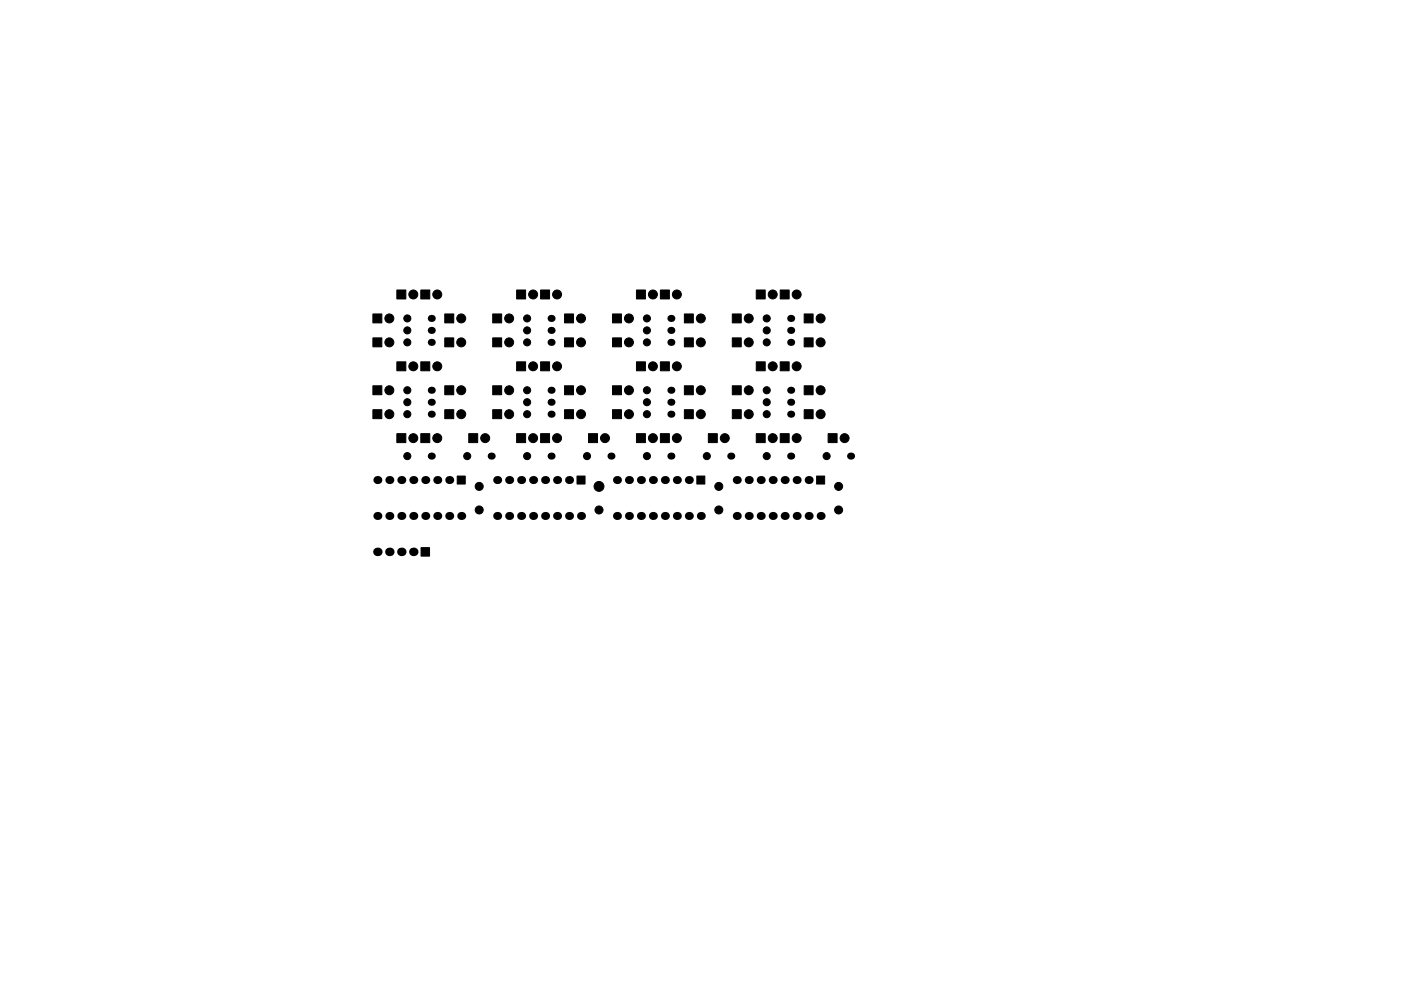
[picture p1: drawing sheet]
<svg xmlns="http://www.w3.org/2000/svg" width="297mm" height="210mm" viewBox="0 0 297 210" stroke-linecap="round" stroke-linejoin="round" font-family="sans-serif">
<g fill="#000">
<circle cx="91.4" cy="67.6" r=".75"/>
<circle cx="91.4" cy="70.1" r=".75"/>
<circle cx="91.4" cy="72.6" r=".75"/>
<circle cx="116.8" cy="70.1" r=".75"/>
<circle cx="116.8" cy="67.6" r=".75"/>
<circle cx="116.8" cy="72.6" r=".75"/>
<circle cx="142.2" cy="67.6" r=".75"/>
<circle cx="142.2" cy="72.6" r=".75"/>
<circle cx="142.2" cy="70.1" r=".75"/>
<circle cx="167.6" cy="70.1" r=".75"/>
<circle cx="167.6" cy="67.6" r=".75"/>
<circle cx="167.6" cy="72.6" r=".75"/>
<circle cx="91.4" cy="87.9" r=".75"/>
<circle cx="91.4" cy="96.8" r=".75"/>
<circle cx="91.4" cy="85.3" r=".75"/>
<circle cx="91.4" cy="82.8" r=".75"/>
<circle cx="104.1" cy="96.8" r=".75"/>
<circle cx="116.8" cy="82.8" r=".75"/>
<circle cx="116.8" cy="96.8" r=".75"/>
<circle cx="116.8" cy="85.3" r=".75"/>
<circle cx="116.8" cy="87.9" r=".75"/>
<circle cx="129.5" cy="96.8" r=".75"/>
<circle cx="142.2" cy="87.9" r=".75"/>
<circle cx="142.2" cy="96.8" r=".75"/>
<circle cx="142.2" cy="85.3" r=".75"/>
<circle cx="142.2" cy="82.8" r=".75"/>
<circle cx="154.9" cy="96.8" r=".75"/>
<circle cx="167.6" cy="87.9" r=".75"/>
<circle cx="167.6" cy="96.8" r=".75"/>
<circle cx="167.6" cy="85.3" r=".75"/>
<circle cx="167.6" cy="82.8" r=".75"/>
<circle cx="180.3" cy="96.8" r=".75"/>
<circle cx="80" cy="117.1" r=".9"/>
<circle cx="80" cy="101.8" r=".85"/>
<circle cx="80" cy="109.5" r=".85"/>
<circle cx="82.5" cy="101.8" r=".85"/>
<circle cx="82.5" cy="109.5" r=".85"/>
<circle cx="82.5" cy="117.1" r=".9"/>
<circle cx="85.1" cy="109.5" r=".85"/>
<circle cx="85.1" cy="117.1" r=".9"/>
<circle cx="85.1" cy="101.8" r=".85"/>
<circle cx="87.6" cy="117.1" r=".9"/>
<circle cx="87.6" cy="101.8" r=".85"/>
<circle cx="87.6" cy="109.5" r=".85"/>
<circle cx="90.2" cy="101.8" r=".85"/>
<circle cx="90.2" cy="109.5" r=".85"/>
<circle cx="92.7" cy="109.5" r=".85"/>
<circle cx="92.7" cy="101.8" r=".85"/>
<circle cx="95.2" cy="109.5" r=".85"/>
<circle cx="95.2" cy="101.8" r=".85"/>
<circle cx="97.8" cy="109.5" r=".85"/>
<circle cx="105.4" cy="109.5" r=".85"/>
<circle cx="105.4" cy="101.8" r=".85"/>
<circle cx="107.9" cy="109.5" r=".85"/>
<circle cx="107.9" cy="101.8" r=".85"/>
<circle cx="110.5" cy="109.5" r=".85"/>
<circle cx="110.5" cy="101.8" r=".85"/>
<circle cx="113" cy="101.8" r=".85"/>
<circle cx="113" cy="109.5" r=".85"/>
<circle cx="115.6" cy="101.8" r=".85"/>
<circle cx="115.6" cy="109.5" r=".85"/>
<circle cx="118.1" cy="109.5" r=".85"/>
<circle cx="118.1" cy="101.8" r=".85"/>
<circle cx="120.6" cy="109.5" r=".85"/>
<circle cx="120.6" cy="101.8" r=".85"/>
<circle cx="123.2" cy="109.5" r=".85"/>
<circle cx="130.8" cy="101.8" r=".85"/>
<circle cx="130.8" cy="109.5" r=".85"/>
<circle cx="133.3" cy="101.8" r=".85"/>
<circle cx="133.3" cy="109.5" r=".85"/>
<circle cx="135.9" cy="101.8" r=".85"/>
<circle cx="135.9" cy="109.5" r=".85"/>
<circle cx="138.4" cy="101.8" r=".85"/>
<circle cx="138.4" cy="109.5" r=".85"/>
<circle cx="141" cy="109.5" r=".85"/>
<circle cx="141" cy="101.8" r=".85"/>
<circle cx="143.5" cy="109.5" r=".85"/>
<circle cx="143.5" cy="101.8" r=".85"/>
<circle cx="146" cy="109.5" r=".85"/>
<circle cx="146" cy="101.8" r=".85"/>
<circle cx="148.6" cy="109.5" r=".85"/>
<circle cx="156.2" cy="109.5" r=".85"/>
<circle cx="156.2" cy="101.8" r=".85"/>
<circle cx="158.7" cy="101.8" r=".85"/>
<circle cx="158.7" cy="109.5" r=".85"/>
<circle cx="161.3" cy="109.5" r=".85"/>
<circle cx="161.3" cy="101.8" r=".85"/>
<circle cx="163.8" cy="101.8" r=".85"/>
<circle cx="163.8" cy="109.5" r=".85"/>
<circle cx="166.4" cy="101.8" r=".85"/>
<circle cx="166.4" cy="109.5" r=".85"/>
<circle cx="168.9" cy="101.8" r=".85"/>
<circle cx="168.9" cy="109.5" r=".85"/>
<circle cx="171.4" cy="109.5" r=".85"/>
<circle cx="171.4" cy="101.8" r=".85"/>
<circle cx="174" cy="109.5" r=".85"/>
</g>
<g fill="#000" stroke="#000" stroke-width=".21">
<path d="M79.1 66.6h1.9v1.9h-1.9zM79.1 71.7h1.9v1.9h-1.9zM84.1 76.8h1.9v1.9h-1.9zM84.1 61.5h1.9v1.9h-1.9zM89.2 76.8h1.9v1.9h-1.9zM89.2 61.5h1.9v1.9h-1.9zM94.3 71.7h1.9v1.9h-1.9zM94.3 66.6h1.9v1.9h-1.9zM104.5 66.6h1.9v1.9h-1.9zM104.5 71.7h1.9v1.9h-1.9zM109.5 76.8h1.9v1.9h-1.9zM109.5 61.5h1.9v1.9h-1.9z"/>
<path d="M114.6 76.8h1.9v1.9h-1.9zM114.6 61.5h1.9v1.9h-1.9zM119.7 71.7h1.9v1.9h-1.9zM119.7 66.6h1.9v1.9h-1.9zM129.9 66.6h1.9v1.9h-1.9zM129.9 71.7h1.9v1.9h-1.9zM134.9 76.8h1.9v1.9h-1.9zM134.9 61.5h1.9v1.9h-1.9zM140 76.8h1.9v1.9h-1.9zM140 61.5h1.9v1.9h-1.9zM145.1 71.7h1.9v1.9h-1.9zM145.1 66.6h1.9v1.9h-1.9z"/>
<path d="M155.3 66.6h1.9v1.9h-1.9zM155.3 71.7h1.9v1.9h-1.9zM160.3 76.8h1.9v1.9h-1.9zM160.3 61.5h1.9v1.9h-1.9zM165.4 76.8h1.9v1.9h-1.9zM165.4 61.5h1.9v1.9h-1.9zM170.5 71.7h1.9v1.9h-1.9zM170.5 66.6h1.9v1.9h-1.9zM79.1 81.8h1.9v1.9h-1.9zM79.1 86.9h1.9v1.9h-1.9zM84.1 92h1.9v1.9h-1.9zM89.2 92h1.9v1.9h-1.9z"/>
<path d="M94.3 86.9h1.9v1.9h-1.9zM94.3 81.8h1.9v1.9h-1.9zM99.4 92h1.9v1.9h-1.9zM104.5 81.8h1.9v1.9h-1.9zM104.5 86.9h1.9v1.9h-1.9zM109.5 92h1.9v1.9h-1.9zM114.6 92h1.9v1.9h-1.9zM119.7 86.9h1.9v1.9h-1.9zM119.7 81.8h1.9v1.9h-1.9zM124.8 92h1.9v1.9h-1.9zM129.9 81.8h1.9v1.9h-1.9zM129.9 86.9h1.9v1.9h-1.9z"/>
<path d="M134.9 92h1.9v1.9h-1.9zM140 92h1.9v1.9h-1.9zM145.1 86.9h1.9v1.9h-1.9zM145.1 81.8h1.9v1.9h-1.9zM150.2 92h1.9v1.9h-1.9zM155.3 81.8h1.9v1.9h-1.9zM155.3 86.9h1.9v1.9h-1.9zM160.3 92h1.9v1.9h-1.9zM165.4 92h1.9v1.9h-1.9zM170.5 86.9h1.9v1.9h-1.9zM170.5 81.8h1.9v1.9h-1.9zM175.6 92h1.9v1.9h-1.9z"/>
<path d="M89.3 116.2h1.8v1.8h-1.8zM96.9 101h1.7v1.7h-1.7zM122.3 101h1.7v1.7h-1.7zM147.7 101h1.7v1.7h-1.7zM173.1 101h1.7v1.7h-1.7z"/>
<circle cx="82.5" cy="67.6" r=".95"/>
<circle cx="82.5" cy="72.6" r=".95"/>
<circle cx="86.4" cy="70.1" r=".75"/>
<circle cx="86.4" cy="67.6" r=".75"/>
<circle cx="86.4" cy="72.6" r=".75"/>
<circle cx="87.6" cy="62.5" r=".95"/>
<circle cx="87.6" cy="77.7" r=".95"/>
<circle cx="92.7" cy="62.5" r=".95"/>
<circle cx="92.7" cy="77.7" r=".95"/>
<circle cx="97.8" cy="67.6" r=".95"/>
<circle cx="97.8" cy="72.6" r=".95"/>
<circle cx="107.9" cy="67.6" r=".95"/>
<circle cx="107.9" cy="72.6" r=".95"/>
<circle cx="111.8" cy="72.6" r=".75"/>
<circle cx="111.8" cy="70.1" r=".75"/>
<circle cx="111.8" cy="67.6" r=".75"/>
<circle cx="113" cy="77.7" r=".95"/>
<circle cx="113" cy="62.5" r=".95"/>
<circle cx="118.1" cy="62.5" r=".95"/>
<circle cx="118.1" cy="77.7" r=".95"/>
<circle cx="123.2" cy="72.6" r=".95"/>
<circle cx="123.2" cy="67.6" r=".95"/>
<circle cx="133.3" cy="72.6" r=".95"/>
<circle cx="133.3" cy="67.6" r=".95"/>
<circle cx="137.2" cy="70.1" r=".75"/>
<circle cx="137.2" cy="67.6" r=".75"/>
<circle cx="137.2" cy="72.6" r=".75"/>
<circle cx="138.4" cy="77.7" r=".95"/>
<circle cx="138.4" cy="62.5" r=".95"/>
<circle cx="143.5" cy="62.5" r=".95"/>
<circle cx="143.5" cy="77.7" r=".95"/>
<circle cx="148.6" cy="72.6" r=".95"/>
<circle cx="148.6" cy="67.6" r=".95"/>
<circle cx="158.7" cy="72.6" r=".95"/>
<circle cx="158.7" cy="67.6" r=".95"/>
<circle cx="162.6" cy="67.6" r=".75"/>
<circle cx="162.6" cy="70.1" r=".75"/>
<circle cx="162.6" cy="72.6" r=".75"/>
<circle cx="163.8" cy="77.7" r=".95"/>
<circle cx="163.8" cy="62.5" r=".95"/>
<circle cx="168.9" cy="77.7" r=".95"/>
<circle cx="168.9" cy="62.5" r=".95"/>
<circle cx="174" cy="72.6" r=".95"/>
<circle cx="174" cy="67.6" r=".95"/>
<circle cx="82.5" cy="82.8" r=".95"/>
<circle cx="82.5" cy="87.9" r=".95"/>
<circle cx="86.4" cy="85.3" r=".75"/>
<circle cx="86.4" cy="96.8" r=".75"/>
<circle cx="86.4" cy="82.8" r=".75"/>
<circle cx="86.4" cy="87.9" r=".75"/>
<circle cx="87.6" cy="93" r=".95"/>
<circle cx="92.7" cy="93" r=".95"/>
<circle cx="97.8" cy="87.9" r=".95"/>
<circle cx="97.8" cy="82.8" r=".95"/>
<circle cx="99.1" cy="96.8" r=".75"/>
<circle cx="102.9" cy="93" r=".95"/>
<circle cx="107.9" cy="82.8" r=".95"/>
<circle cx="107.9" cy="87.9" r=".95"/>
<circle cx="111.8" cy="87.9" r=".75"/>
<circle cx="111.8" cy="96.8" r=".75"/>
<circle cx="111.8" cy="82.8" r=".75"/>
<circle cx="111.8" cy="85.3" r=".75"/>
<circle cx="113" cy="93" r=".95"/>
<circle cx="118.1" cy="93" r=".95"/>
<circle cx="123.2" cy="87.9" r=".95"/>
<circle cx="123.2" cy="82.8" r=".95"/>
<circle cx="124.5" cy="96.8" r=".75"/>
<circle cx="128.3" cy="93" r=".95"/>
<circle cx="133.3" cy="82.8" r=".95"/>
<circle cx="133.3" cy="87.9" r=".95"/>
<circle cx="137.2" cy="82.8" r=".75"/>
<circle cx="137.2" cy="85.3" r=".75"/>
<circle cx="137.2" cy="87.9" r=".75"/>
<circle cx="137.2" cy="96.8" r=".75"/>
<circle cx="138.4" cy="93" r=".95"/>
<circle cx="143.5" cy="93" r=".95"/>
<circle cx="148.6" cy="82.8" r=".95"/>
<circle cx="148.6" cy="87.9" r=".95"/>
<circle cx="149.9" cy="96.8" r=".75"/>
<circle cx="153.7" cy="93" r=".95"/>
<circle cx="158.7" cy="82.8" r=".95"/>
<circle cx="158.7" cy="87.9" r=".95"/>
<circle cx="162.6" cy="82.8" r=".75"/>
<circle cx="162.6" cy="87.9" r=".75"/>
<circle cx="162.6" cy="96.8" r=".75"/>
<circle cx="162.6" cy="85.3" r=".75"/>
<circle cx="163.8" cy="93" r=".95"/>
<circle cx="168.9" cy="93" r=".95"/>
<circle cx="174" cy="82.8" r=".95"/>
<circle cx="174" cy="87.9" r=".95"/>
<circle cx="175.3" cy="96.8" r=".75"/>
<circle cx="179.1" cy="93" r=".95"/>
<circle cx="101.6" cy="103.2" r=".85"/>
<circle cx="101.6" cy="108.2" r=".85"/>
<circle cx="127" cy="103.2" r="1.05"/>
<circle cx="127" cy="108.2" r=".85"/>
<circle cx="152.4" cy="103.2" r=".85"/>
<circle cx="152.4" cy="108.2" r=".85"/>
<circle cx="177.8" cy="103.2" r=".85"/>
<circle cx="177.8" cy="108.2" r=".85"/>
</g>
</svg>
